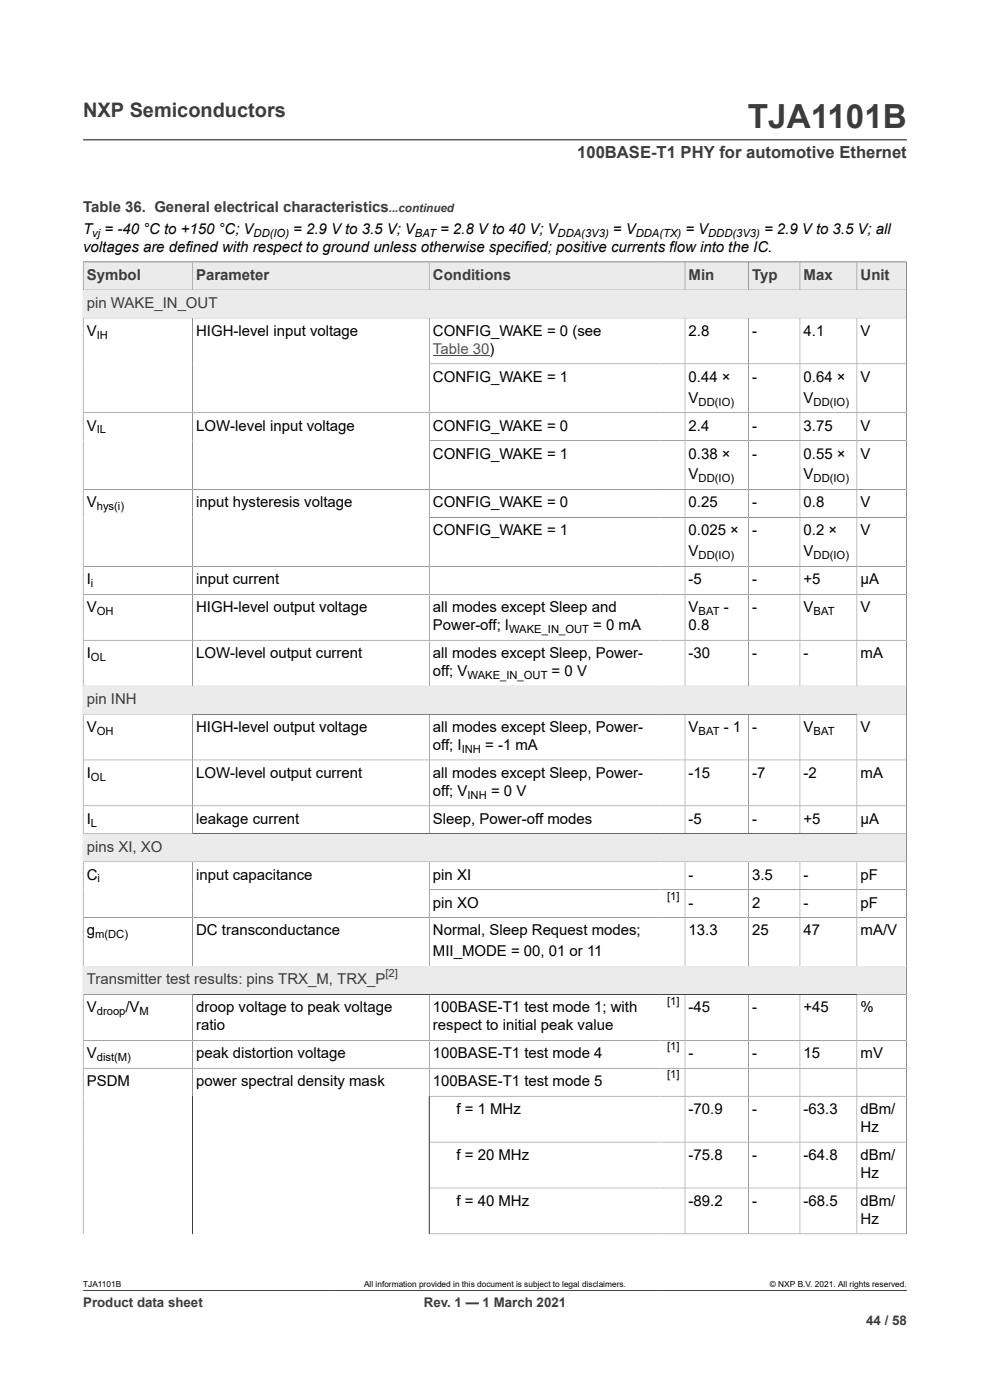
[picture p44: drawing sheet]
<svg xmlns="http://www.w3.org/2000/svg" width="210mm" height="297mm" viewBox="0 0 210 297" stroke-linecap="round" stroke-linejoin="round" font-family="sans-serif">
<defs><g id="words">
<text font-size="7.1" fill="#3c3c3c" x="158.6" y="27.2">TJA1101B</text>
<text font-size="4.2" fill="#3c3c3c" x="17.6" y="24.8">NXP Semiconductors</text>
<text font-size="3.5" fill="#3c3c3c" x="122.4" y="33.5">100BASE-T1 PHY for automotive Ethernet</text>
<g font-size="3.2" fill="#3c3c3c">
<text x="17.6" y="45.1">Table 36. General electrical characteristics</text>
<text x="18.4" y="59.4">Symbol</text>
<text x="41.6" y="59.4">Parameter</text>
<text x="91.8" y="59.4">Conditions</text>
<text x="146.1" y="59.4">Min</text>
<text x="159.5" y="59.4">Typ</text>
<text x="170.5" y="59.4">Max</text>
<text x="182.5" y="59.4">Unit</text>
<text x="18.4" y="65.3">pin WAKE_IN_OUT</text>
<text x="18.4" y="149.3">pin INH</text>
<text x="18.4" y="180.7">pins XI, XO</text>
<text x="18.4" y="208.8">Transmitter test results: pins TRX_M, TRX_P</text>
</g>
<g font-size="3.2">
<text x="17.6" y="49.6">T</text>
<text x="17.6" y="53.4">voltages are defined with respect to ground unless otherwise specified; positive currents flow into the IC.</text>
<text x="22.2" y="49.6">= -40 °C to +150 °C; V</text>
<text x="62.2" y="49.6">= 2.9 V to 3.5 V; V</text>
<text x="93.3" y="49.6">= 2.8 V to 40 V; V</text>
<text x="130" y="49.6">= V</text>
<text x="145.4" y="49.6">= V</text>
<text x="162.1" y="49.6">= 2.9 V to 3.5 V; all</text>
<text x="18.4" y="71.2">V</text>
<text x="41.6" y="71.2">HIGH-level input voltage</text>
<text x="91.8" y="71.2">CONFIG_WAKE = 0 (see</text>
<text x="146.1" y="71.2">2.8</text>
<text x="159.5" y="71.2">-</text>
<text x="170.5" y="71.2">4.1</text>
<text x="182.5" y="71.2">V</text>
<text x="91.8" y="81">CONFIG_WAKE = 1</text>
<text x="146.1" y="81">0.44 ×</text>
<text x="159.5" y="81">-</text>
<text x="170.5" y="81">0.64 ×</text>
<text x="182.5" y="81">V</text>
<text x="146.1" y="85.4">V</text>
<text x="170.5" y="85.4">V</text>
<text x="18.4" y="91.3">V</text>
<text x="41.6" y="91.3">LOW-level input voltage</text>
<text x="91.8" y="91.3">CONFIG_WAKE = 0</text>
<text x="146.1" y="91.3">2.4</text>
<text x="159.5" y="91.3">-</text>
<text x="170.5" y="91.3">3.75</text>
<text x="182.5" y="91.3">V</text>
<text x="91.8" y="97.3">CONFIG_WAKE = 1</text>
<text x="146.1" y="97.3">0.38 ×</text>
<text x="146.1" y="101.7">V</text>
<text x="159.5" y="97.3">-</text>
<text x="170.5" y="97.3">0.55 ×</text>
<text x="170.5" y="101.7">V</text>
<text x="182.5" y="97.3">V</text>
<text x="18.4" y="107.6">V</text>
<text x="41.6" y="107.6">input hysteresis voltage</text>
<text x="91.8" y="107.6">CONFIG_WAKE = 0</text>
<text x="146.1" y="107.6">0.25</text>
<text x="159.5" y="107.6">-</text>
<text x="170.5" y="107.6">0.8</text>
<text x="182.5" y="107.6">V</text>
<text x="91.8" y="113.6">CONFIG_WAKE = 1</text>
<text x="146.1" y="113.6">0.025 ×</text>
<text x="159.5" y="113.6">-</text>
<text x="170.5" y="113.6">0.2 ×</text>
<text x="182.5" y="113.6">V</text>
<text x="146.1" y="118">V</text>
<text x="170.5" y="118">V</text>
<text x="18.4" y="123.9">I</text>
<text x="41.6" y="123.9">input current</text>
<text x="146.1" y="123.9">-5</text>
<text x="159.5" y="123.9">-</text>
<text x="170.5" y="123.9">+5</text>
<text x="182.5" y="123.9">μA</text>
<text x="18.4" y="129.9">V</text>
<text x="41.6" y="129.9">HIGH-level output voltage</text>
<text x="91.8" y="129.9">all modes except Sleep and</text>
<text x="146.1" y="129.9">V</text>
<text x="153.5" y="129.9">-</text>
<text x="159.5" y="129.9">-</text>
<text x="170.5" y="129.9">V</text>
<text x="182.5" y="129.9">V</text>
<text x="91.8" y="133.7">Power-off; I</text>
<text x="125.8" y="133.7">= 0 mA</text>
<text x="146.1" y="133.7">0.8</text>
<text x="18.4" y="139.6">I</text>
<text x="41.6" y="139.6">LOW-level output current</text>
<text x="91.8" y="139.6">all modes except Sleep, Power-</text>
<text x="91.8" y="143.4">off; V</text>
<text x="117" y="143.4">= 0 V</text>
<text x="146.1" y="139.6">-30</text>
<text x="159.5" y="139.6">-</text>
<text x="170.5" y="139.6">-</text>
<text x="182.5" y="139.6">mA</text>
<text x="18.4" y="155.3">V</text>
<text x="41.6" y="155.3">HIGH-level output voltage</text>
<text x="91.8" y="155.3">all modes except Sleep, Power-</text>
<text x="146.1" y="155.3">V</text>
<text x="153.5" y="155.3">- 1</text>
<text x="159.5" y="155.3">-</text>
<text x="170.5" y="155.3">V</text>
<text x="182.5" y="155.3">V</text>
<text x="91.8" y="159.1">off; I</text>
<text x="102.9" y="159.1">= -1 mA</text>
<text x="18.4" y="165">I</text>
<text x="41.6" y="165">LOW-level output current</text>
<text x="91.8" y="165">all modes except Sleep, Power-</text>
<text x="146.1" y="165">-15</text>
<text x="159.5" y="165">-7</text>
<text x="170.5" y="165">-2</text>
<text x="182.5" y="165">mA</text>
<text x="91.8" y="168.8">off; V</text>
<text x="104.2" y="168.8">= 0 V</text>
<text x="18.4" y="174.7">I</text>
<text x="41.6" y="174.7">leakage current</text>
<text x="91.8" y="174.7">Sleep, Power-off modes</text>
<text x="146.1" y="174.7">-5</text>
<text x="159.5" y="174.7">-</text>
<text x="170.5" y="174.7">+5</text>
<text x="182.5" y="174.7">μA</text>
<text x="18.4" y="186.6">C</text>
<text x="41.6" y="186.6">input capacitance</text>
<text x="91.8" y="186.6">pin XI</text>
<text x="146.1" y="186.6">-</text>
<text x="159.5" y="186.6">3.5</text>
<text x="170.5" y="186.6">-</text>
<text x="182.5" y="186.6">pF</text>
<text x="91.8" y="192.5">pin XO</text>
<text x="146.1" y="192.5">-</text>
<text x="159.5" y="192.5">2</text>
<text x="170.5" y="192.5">-</text>
<text x="182.5" y="192.5">pF</text>
<text x="18.4" y="198.4">g</text>
<text x="41.6" y="198.4">DC transconductance</text>
<text x="91.8" y="198.4">Normal, Sleep Request modes;</text>
<text x="91.8" y="202.9">MII_MODE = 00, 01 or 11</text>
<text x="146.1" y="198.4">13.3</text>
<text x="159.5" y="198.4">25</text>
<text x="170.5" y="198.4">47</text>
<text x="182.5" y="198.4">mA/V</text>
<text x="18.4" y="214.7">V</text>
<text x="26.6" y="214.7">/V</text>
<text x="41.6" y="214.7">droop voltage to peak voltage</text>
<text x="91.8" y="214.7">100BASE-T1 test mode 1; with</text>
<text x="146.1" y="214.7">-45</text>
<text x="159.5" y="214.7">-</text>
<text x="170.5" y="214.7">+45</text>
<text x="182.5" y="214.7">%</text>
<text x="41.6" y="218.6">ratio</text>
<text x="91.8" y="218.6">respect to initial peak value</text>
<text x="18.4" y="224.5">V</text>
<text x="41.6" y="224.5">peak distortion voltage</text>
<text x="91.8" y="224.5">100BASE-T1 test mode 4</text>
<text x="146.1" y="224.5">-</text>
<text x="159.5" y="224.5">-</text>
<text x="170.5" y="224.5">15</text>
<text x="182.5" y="224.5">mV</text>
<text x="18.4" y="230.4">PSDM</text>
<text x="41.6" y="230.4">power spectral density mask</text>
<text x="91.8" y="230.4">100BASE-T1 test mode 5</text>
<text x="96.8" y="236.3">f = 1 MHz</text>
<text x="146.1" y="236.3">-70.9</text>
<text x="159.5" y="236.3">-</text>
<text x="170.5" y="236.3">-63.3</text>
<text x="182.5" y="236.3">dBm/</text>
<text x="182.5" y="240.1">Hz</text>
<text x="96.8" y="246.1">f = 20 MHz</text>
<text x="146.1" y="246.1">-75.8</text>
<text x="159.5" y="246.1">-</text>
<text x="170.5" y="246.1">-64.8</text>
<text x="182.5" y="246.1">dBm/</text>
<text x="182.5" y="249.9">Hz</text>
<text x="96.8" y="255.8">f = 40 MHz</text>
<text x="146.1" y="255.8">-89.2</text>
<text x="159.5" y="255.8">-</text>
<text x="170.5" y="255.8">-68.5</text>
<text x="182.5" y="255.8">dBm/</text>
<text x="182.5" y="259.6">Hz</text>
</g>
<text font-size="3.2" fill="#00f" x="91.8" y="75">Table 30)</text>
<g font-size="2.8" fill="#3c3c3c">
<text x="17.6" y="277.3">Product data sheet</text>
<text x="89.9" y="277.3">Rev. 1 — 1 March 2021</text>
<text x="183.7" y="281">44 / 58</text>
</g>
<text font-size="2.5" fill="#3c3c3c" x="82.5" y="45.1">...continued</text>
<g font-size="2.4">
<text x="19.6" y="50.2">vj</text>
<text x="53.8" y="50.2">DD(IO)</text>
<text x="88" y="50.2">BAT</text>
<text x="118.3" y="50.2">DDA(3V3)</text>
<text x="134.9" y="50.2">DDA(TX)</text>
<text x="150.2" y="50.2">DDD(3V3)</text>
<text x="20.5" y="71.9">IH</text>
<text x="148.2" y="86">DD(IO)</text>
<text x="172.6" y="86">DD(IO)</text>
<text x="20.5" y="92">IL</text>
<text x="148.2" y="102.3">DD(IO)</text>
<text x="172.6" y="102.3">DD(IO)</text>
<text x="20.5" y="108.3">hys(i)</text>
<text x="148.2" y="118.6">DD(IO)</text>
<text x="172.6" y="118.6">DD(IO)</text>
<text x="19.3" y="124.6">i</text>
<text x="20.5" y="130.5">OH</text>
<text x="148.2" y="130.5">BAT</text>
<text x="172.6" y="130.5">BAT</text>
<text x="108" y="134.3">WAKE_IN_OUT</text>
<text x="19.3" y="140.2">OL</text>
<text x="99.2" y="144">WAKE_IN_OUT</text>
<text x="20.5" y="155.9">OH</text>
<text x="148.2" y="155.9">BAT</text>
<text x="172.6" y="155.9">BAT</text>
<text x="97.9" y="159.7">INH</text>
<text x="19.3" y="165.6">OL</text>
<text x="99.2" y="169.4">INH</text>
<text x="19.3" y="175.4">L</text>
<text x="20.7" y="187.2">i</text>
<text x="141.5" y="190.9">[1]</text>
<text x="20.2" y="199.1">m(DC)</text>
<text x="20.5" y="215.4">droop</text>
<text x="29.6" y="215.4">M</text>
<text x="141.5" y="213.1">[1]</text>
<text x="20.5" y="225.1">dist(M)</text>
<text x="141.5" y="222.8">[1]</text>
<text x="141.5" y="228.8">[1]</text>
</g>
<text font-size="2.4" fill="#3c3c3c" x="81.8" y="207.2">[2]</text>
<g font-size="1.8">
<text x="17.6" y="273.1">TJA1101B</text>
<text x="77.2" y="273.1">All information provided in this document is subject to legal disclaimers.</text>
<text x="163.3" y="273.1">© NXP B.V. 2021. All rights reserved.</text>
</g>
</g></defs>
<path d="M17.6 29.7h174.8M17.6 55.6h174.7" fill="none" stroke="#3c3c3c" stroke-width=".21"/>
<path d="M17.7 55.7h23.1v5.8h-23.1z" fill="#ebebeb"/>
<path d="M17.6 55.6h23.2v5.9h-23.2z" fill="none" stroke="#3c3c3c" stroke-width=".21"/>
<path d="M40.9 55.7h50.1v5.8h-50.1z" fill="#ebebeb"/>
<path d="M40.8 55.6h50.3v5.9h-50.3z" fill="none" stroke="#3c3c3c" stroke-width=".21"/>
<path d="M91.1 55.7h48.8v5.8h-48.8z" fill="#ebebeb"/>
<path d="M139.9 55.6h-48.8v5.9h48.8" fill="none" stroke="#3c3c3c" stroke-width=".21"/>
<path d="M139.9 55.7h5.3v5.8h-5.3z" fill="#ebebeb"/>
<path d="M139.9 55.6h5.4v5.9h-5.4" fill="none" stroke="#3c3c3c" stroke-width=".21"/>
<path d="M145.4 55.7h13.3v5.8h-13.3z" fill="#ebebeb"/>
<path d="M145.3 55.6h13.4v5.9h-13.4z" fill="none" stroke="#3c3c3c" stroke-width=".21"/>
<path d="M158.8 55.7h10.8v5.8h-10.8z" fill="#ebebeb"/>
<path d="M158.7 55.6h11v5.9h-11z" fill="none" stroke="#3c3c3c" stroke-width=".21"/>
<path d="M169.8 55.7h11.9v5.8h-11.9z" fill="#ebebeb"/>
<path d="M169.7 55.6h12.1v5.9h-12.1z" fill="none" stroke="#3c3c3c" stroke-width=".21"/>
<path d="M181.8 55.7h10.4v5.8h-10.4z" fill="#ebebeb"/>
<path d="M181.8 61.5v-5.9h10.5v11.9h-174.7v-6h174.7" fill="none" stroke="#3c3c3c" stroke-width=".21"/>
<path d="M17.7 61.6h174.5v5.8h-174.5z" fill="#ebebeb"/>
<g fill="none" stroke="#3c3c3c" stroke-width=".21">
<path d="M17.6 67.5h174.7v84h-174.7zM40.8 67.5v78.1M91.1 77.2h101.2M91.1 67.5v78.1M145.3 67.5v78.1M158.7 67.5v78.1M169.7 67.5v78.1M181.8 67.5v78.1M91.1 93.5h101.2M192.3 87.6h-174.7M91.1 109.8h101.2M192.3 103.9h-174.7"/>
<path d="M17.6 120.2h174.7M17.6 135.8h174.7M192.3 126.1h-174.7M17.6 145.6h174.7"/>
</g>
<path d="M91.8 75.4h12" fill="none" stroke="#00f" stroke-width=".21"/>
<path d="M17.7 145.6h174.5v5.8h-174.5z" fill="#ebebeb"/>
<path d="M17.6 151.5h174.7v31.3h-174.7zM40.8 151.5v25.4M91.1 151.5v25.4M145.3 151.5v25.4M158.7 151.5v25.4M169.7 151.5v25.4M181.8 151.5v25.4M17.6 161.2h174.7M17.6 176.9h174.7M192.3 171h-174.7" fill="none" stroke="#3c3c3c" stroke-width=".21"/>
<path d="M17.7 177h174.5v5.7h-174.5z" fill="#ebebeb"/>
<path d="M17.6 182.8h174.7v28.2h-174.7zM40.8 182.8v22.2M91.1 188.7h101.2M91.1 182.8v22.2M145.3 182.8v22.2M158.7 182.8v22.2M169.7 182.8v22.2M181.8 182.8v22.2M192.3 194.7h-174.7M17.6 205h174.7" fill="none" stroke="#3c3c3c" stroke-width=".21"/>
<path d="M17.7 205.1h174.5v5.8h-174.5z" fill="#ebebeb"/>
<g fill="none" stroke="#3c3c3c" stroke-width=".21">
<path d="M40.8 211v50.8M91.1 211v50.8h101.2M145.3 211v50.8M158.7 211v50.8M169.7 211v50.8M181.8 211v50.8M17.6 220.7h174.7M91.1 232.6h101.2M192.3 226.6h-174.7M91.1 242.3h101.2M192.3 252h-101.2M17.6 261.8v-50.8h174.7v50.8"/>
<path d="M17.6 273.8h174.8"/>
</g>
<use href="#words"/>
</svg>
